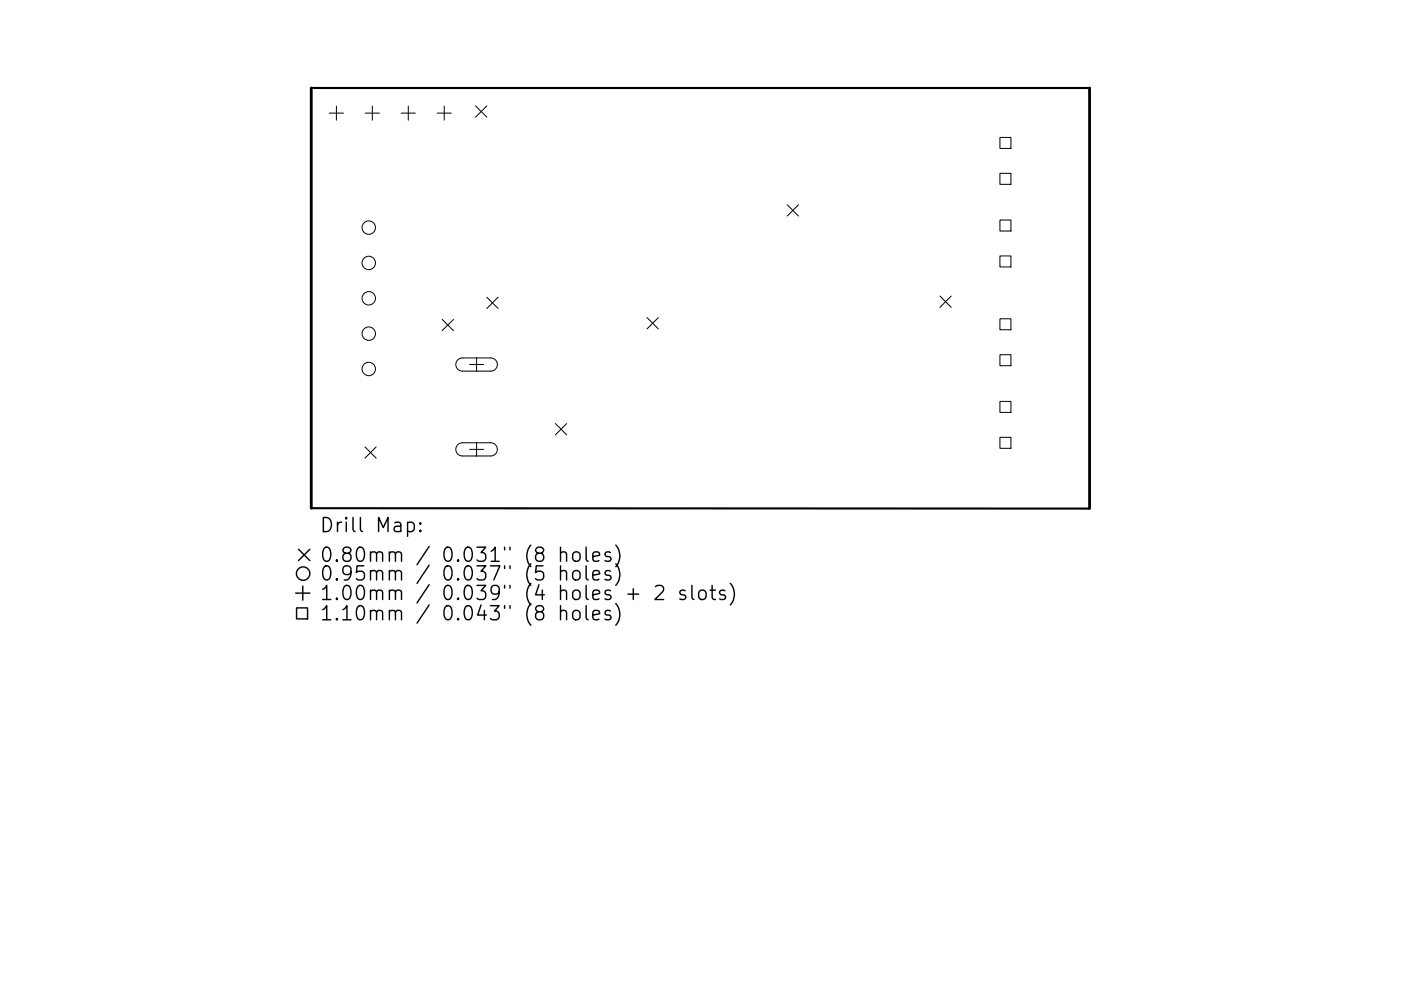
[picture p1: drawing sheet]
<svg xmlns="http://www.w3.org/2000/svg" width="297mm" height="210mm" viewBox="0 0 297 210" stroke-linecap="round" stroke-linejoin="round" font-family="sans-serif">
<defs><g id="words">
<g font-size="4.2">
<text x="67.7" y="112.9">Drill Map:</text>
<text x="67.7" y="119.2">0.80mm / 0.031&quot; (8 holes)</text>
<text x="67.7" y="123.2">0.95mm / 0.037&quot; (5 holes)</text>
<text x="67.7" y="127.3">1.00mm / 0.039&quot; (4 holes + 2 slots)</text>
<text x="67.7" y="131.6">1.10mm / 0.043&quot; (8 holes)</text>
</g>
</g></defs>
<path d="M66 18.7v89.1M231 18.7v89.1" fill="none" stroke="#000" stroke-width=".6"/>
<path d="M66 18.7h165M66 107.8l165 .1" fill="none" stroke="#000" stroke-width=".45"/>
<g fill="none" stroke="#000" stroke-width=".21">
<path d="M69.8 24h3M71.3 22.5v3M77.4 24h3M78.9 22.5v3M85.1 24h3M86.6 22.5v3M92.7 24h3M94.2 22.5v3M100.8 22.5l2.4 2.4M103.2 22.5l-2.4 2.4M212 29.2h2.3v2.3h-2.3zM212 36.8h2.3v2.3h-2.3z"/>
<path d="M166.9 43.4l2.4 2.4M169.3 43.4l-2.4 2.4M212 46.7h2.3v2.3h-2.3zM212 54.3h2.3v2.3h-2.3zM93.7 67.8l2.4 2.4M96.1 67.8l-2.4 2.4M97.1 76.4l.8-.5h6.1a1.4 1.4 0 0 1 1.4 1.4 1.4 1.4 0 0 1-1.4 1.4h-6a1.4 1.4 0 0 1-1.2-.8 1.4 1.4 0 0 1 .3-1.5zM99.5 77.3h3M101 75.8v3M103.2 63.1l2.4 2.4M105.6 63.1l-2.4 2.4M137.2 67.4l2.4 2.4"/>
<path d="M139.6 67.4l-2.4 2.4M199.3 62.8l2.4 2.4M201.7 62.8l-2.4 2.4M212 67.6h2.3v2.4h-2.3zM212 75.3h2.3v2.3h-2.3zM77.4 94.8l2.4 2.4M79.8 94.8l-2.4 2.4M97.1 94.4l.8-.5h6.1a1.4 1.4 0 0 1 1.4 1.4 1.4 1.4 0 0 1-1.4 1.4h-6a1.4 1.4 0 0 1-1.2-.8 1.4 1.4 0 0 1 .3-1.5zM99.5 95.3h3M101 93.8v3M117.8 89.9l2.4 2.4M120.2 89.9l-2.4 2.4"/>
<path d="M212 85.2h2.3v2.3h-2.3zM212 92.8h2.3v2.3h-2.3z"/>
<circle cx="78.2" cy="55.8" r="1.42"/>
<circle cx="78.2" cy="48.3" r="1.43"/>
<circle cx="78.2" cy="78.3" r="1.42"/>
<circle cx="78.2" cy="70.8" r="1.42"/>
<circle cx="78.2" cy="63.3" r="1.43"/>
</g>
<g fill="none" stroke="#000" stroke-width=".3">
<path d="M63.3 116.5l2.4 2.4M65.7 116.5l-2.4 2.4M86.4 110.9l.9-.1 .5 .6v.8l-.2 .4-.3 .2-.9-.2M89.1 112.5l.2 .1-.2 .2-.1-.2 .1-.1v.3M89.1 110.9l.2 .2-.2 .1-.1-.1 .1-.2v.3M118.8 117.4a.75 .75 0 0 1 1.3 .1v1.6M118.8 116.1v3M121.6 117.4a.81 .81 0 0 1 .8-.3 .81 .81 0 0 1 .6 .6v.8a.81 .81 0 0 1-.8 .6 .81 .81 0 0 1-.8-.6v-.8zM124.3 116.1v2.6l.4 .4M125.7 118.1l1.4-.3-.1-.6-.9-.1-.4 .4v1.2l.1 .2 .3 .2 .9-.2M129.4 117.2l-.7-.1-.4 .4 .1 .4 1 .3 .2 .3-.2 .4-.3 .2-.8-.2M130.6 115.7a3.4 3.4 0 0 1 0 4.5"/>
<path d="M130.6 119.6a3.4 3.4 0 0 1 0 4.6M62.7 125.8h3M62.9 129h2.3v2.3h-2.3zM64.2 124.3v3M118.8 121.3a.75 .75 0 0 1 1.3 .2v1.5M118.8 129.8a.74 .74 0 0 1 1.3 .1v1.6M118.8 120v3M118.8 128.5v3M121.6 121.3a.81 .81 0 0 1 .8-.3 .81 .81 0 0 1 .6 .6v.9a.81 .81 0 0 1-.8 .6 .81 .81 0 0 1-.8-.6v-.9zM121.6 129.8a.81 .81 0 0 1 .8-.3 .81 .81 0 0 1 .6 .6v.8a.81 .81 0 0 1-.8 .6 .81 .81 0 0 1-.8-.6v-.8zM124.3 120v2.6l.4 .4M124.3 128.5v2.6l.4 .4"/>
<path d="M125.7 122l1.4-.2-.1-.6-.9-.2-.4 .5v1.1l.1 .3 .3 .1 .9-.1M125.7 130.5l1.4-.3-.1-.6-.9-.1-.4 .4v1.2l.1 .3 .3 .1 .9-.1M129.4 121.2l-.7-.2-.4 .5 .1 .4 1 .3 .2 .3-.2 .4-.3 .1-.8-.1M129.4 129.6l-.7-.1-.4 .4 .1 .5 1 .2 .2 .3-.2 .5-.3 .1-.8-.1M130.6 128.1a3.4 3.4 0 0 1 0 4.5M133.1 126.1h2.3M134.3 124.9v2.3M139 124.5l.4-.3h.7a.81 .81 0 0 1 .5 1.3l-1.8 1.7h1.9M145.3 125.3l-.7-.1-.5 .4 .2 .5 1 .2 .1 .3-.1 .5-.3 .1-.9-.1M146.7 124.2v2.6l.4 .4M148.3 125.5a.81 .81 0 0 1 .8-.3 .81 .81 0 0 1 .6 .6v.8a.81 .81 0 0 1-.8 .6 .81 .81 0 0 1-.8-.6v-.8zM150.6 125.2h1.1"/>
<path d="M151 124.2v2.6l.1 .3 .6 .1M153.7 125.3l-.7-.1-.4 .4 .1 .5 1 .2 .1 .3-.1 .5-.3 .1-.8-.1M154.8 123.8a3.4 3.4 0 0 1 0 4.5"/>
<circle cx="64.3" cy="121.7" r="1.42"/>
</g>
<use href="#words"/>
</svg>
